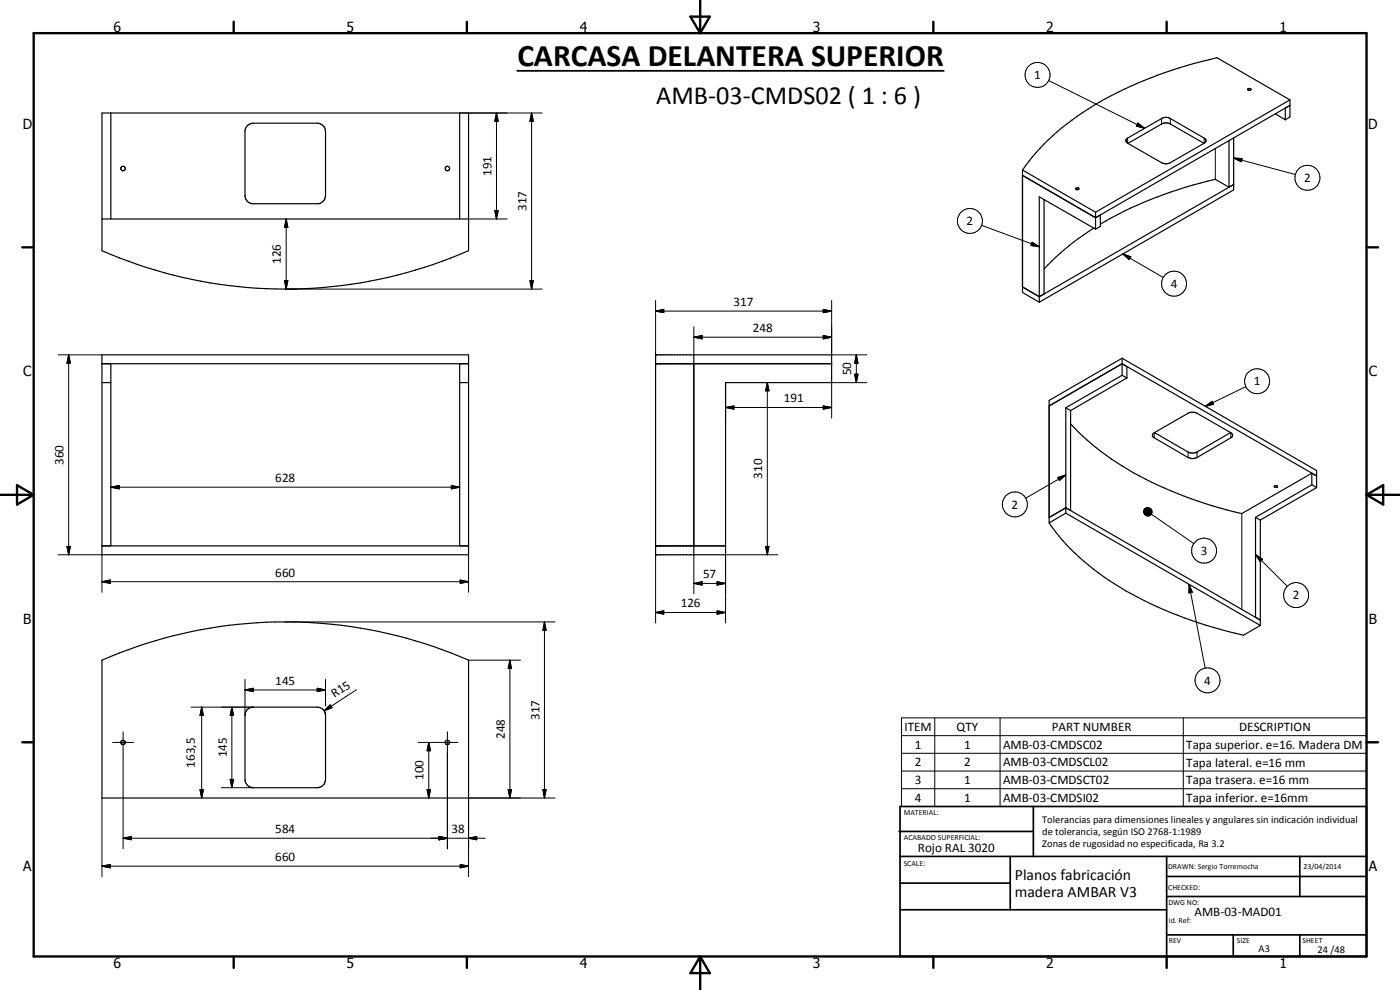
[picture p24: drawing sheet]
<svg xmlns="http://www.w3.org/2000/svg" width="420mm" height="297mm" viewBox="0 0 420 297" stroke-linecap="round" stroke-linejoin="round" font-family="sans-serif">
<defs><g id="words">
<text font-size="9.4" x="155.3" y="19.9">CARCASA DELANTERA SUPERIOR</text>
<text font-size="7.9" x="197" y="31.2">AMB-03-CMDS02 ( 1 : 6 )</text>
<g font-size="4.7">
<text x="304.6" y="263.9">Planos fabricación</text>
<text x="304.6" y="269.3">madera AMBAR V3</text>
</g>
<g font-size="4.2">
<text x="34" y="9.6">6</text>
<text x="104" y="9.6">5</text>
<text x="174" y="9.6">4</text>
<text x="244" y="9.6">3</text>
<text x="314" y="9.6">2</text>
<text x="384" y="9.6">1</text>
<text x="6.8" y="38.7">D</text>
<text x="410.6" y="38.7">D</text>
<text x="7" y="112.9">C</text>
<text x="410.8" y="112.9">C</text>
<text x="7" y="187.1">B</text>
<text x="410.8" y="187.1">B</text>
<text x="7" y="261.4">A</text>
<text x="410.8" y="261.4">A</text>
<text x="34" y="290.4">6</text>
<text x="104" y="290.4">5</text>
<text x="174" y="290.4">4</text>
<text x="244" y="290.4">3</text>
<text x="314" y="290.4">2</text>
<text x="384" y="290.4">1</text>
</g>
<g font-size="3.9">
<text x="310.4" y="23.8">1</text>
<text x="147.5" y="52.8" transform="rotate(-90 147.5 52.8)">191</text>
<text x="391.4" y="54.7">2</text>
<text x="158" y="63.3" transform="rotate(-90 158 63.3)">317</text>
<text x="290.1" y="67.6">2</text>
<text x="84.3" y="79.2" transform="rotate(-90 84.3 79.2)">126</text>
<text x="351.4" y="86.4">4</text>
<text x="220.2" y="91.8">317</text>
<text x="225.9" y="99.7">248</text>
<text x="255.4" y="112.6" transform="rotate(-90 255.4 112.6)">50</text>
<text x="376.3" y="115.7">1</text>
<text x="235.2" y="120.7">191</text>
<text x="19.1" y="139.5" transform="rotate(-90 19.1 139.5)">360</text>
<text x="228.7" y="143.6" transform="rotate(-90 228.7 143.6)">310</text>
<text x="82.6" y="144.7">628</text>
<text x="303.6" y="152.6">2</text>
<text x="360.4" y="166.5">3</text>
<text x="82.6" y="173">660</text>
<text x="211" y="173.5">57</text>
<text x="388" y="179.8">2</text>
<text x="204.3" y="182.2">126</text>
<text x="82.6" y="205.4">145</text>
<text x="100.4" y="209.5" transform="rotate(-33 100.4 209.5)">R15</text>
<text x="361.4" y="205.4">4</text>
<text x="151.5" y="221.7" transform="rotate(-90 151.5 221.7)">248</text>
<text x="161.9" y="216" transform="rotate(-90 161.9 216)">317</text>
<text x="271.4" y="219.3">ITEM</text>
<text x="287.1" y="219.3">QTY</text>
<text x="315.7" y="219.3">PART NUMBER</text>
<text x="371.9" y="219.3">DESCRIPTION</text>
<text x="68.1" y="227.2" transform="rotate(-90 68.1 227.2)">145</text>
<text x="274.5" y="224.7">1</text>
<text x="289.3" y="224.7">1</text>
<text x="301" y="224.7">AMB-03-CMDSC02</text>
<text x="356" y="224.7">Tapa superior. e=16. Madera DM</text>
<text x="58.5" y="230.3" transform="rotate(-90 58.5 230.3)">163,5</text>
<text x="274.5" y="230">2</text>
<text x="289.3" y="230">2</text>
<text x="301" y="230">AMB-03-CMDSCL02</text>
<text x="356" y="230">Tapa lateral. e=16 mm</text>
<text x="127.1" y="234.1" transform="rotate(-90 127.1 234.1)">100</text>
<text x="274.5" y="235.2">3</text>
<text x="289.3" y="235.2">1</text>
<text x="301" y="235.2">AMB-03-CMDSCT02</text>
<text x="356" y="235.2">Tapa trasera. e=16 mm</text>
<text x="274.5" y="240.6">4</text>
<text x="289.3" y="240.6">1</text>
<text x="301" y="240.6">AMB-03-CMDSI02</text>
<text x="356" y="240.7">Tapa inferior. e=16mm</text>
<text x="82.6" y="249.9">584</text>
<text x="135.5" y="249.9">38</text>
<text x="275.5" y="255.7">Rojo RAL 3020</text>
<text x="82.6" y="258.3">660</text>
<text x="358.5" y="275">AMB-03-MAD01</text>
</g>
<g font-size="3.1">
<text x="312.7" y="246.8">Tolerancias para dimensiones lineales y angulares sin indicación individual</text>
<text x="312.7" y="250.4">de tolerancia, según ISO 2768-1:1989</text>
<text x="312.7" y="254">Zonas de rugosidad no especificada, Ra 3.2</text>
<text x="377.7" y="285.6">A3</text>
<text x="395.4" y="285.9">24 /48</text>
</g>
<g font-size="2.4">
<text x="271.2" y="244.4">MATERIAL:</text>
<text x="271.3" y="252">ACABADO SUPERFICIAL:</text>
<text x="271.2" y="259.7">SCALE:</text>
<text x="350.6" y="260.8">DRAWN: Sergio Torremocha</text>
<text x="391.2" y="260.6">23/04/2014</text>
<text x="350.6" y="267">CHECKED:</text>
<text x="350.6" y="271.4">DWG NO:</text>
<text x="350.8" y="276.9">Id. Ref:</text>
<text x="350.8" y="282.8">REV</text>
<text x="371.2" y="282.9">SIZE</text>
<text x="390.9" y="282.9">SHEET</text>
</g>
</g></defs>
<g fill="none" stroke="#000" stroke-width=".35">
<path d="M30.6 33.9h110v41.3a137.3 137.3 0 0 1-110 0zM33.3 33.9v31.8M74.1 37.8l.9-.6 1-.2h19.2a2.55 2.55 0 0 1 2.5 2.5v19.1a2.57 2.57 0 0 1-2.2 2.5h-19.9a2.49 2.49 0 0 1-2.1-2.5v-19.1l.1-.7zM138 33.9v31.8M374.5 26.7a.44 .44 0 0 1 .6-.3 .44 .44 0 0 1 .2 .7h-.7zM382.7 34.2l3 1.7M385.7 35.9v-3.5l1.4-.8-58.3 33.7M387.1 30l-21.9-12.7a118.3 118.3 0 0 0-43.5 18.8 62.9 62.9 0 0 0-14.8 14.9M387.1 30v5.1l-1.4 .8M387.1 30l-58.3 33.7M306.9 51v36.8l5 2.9M306.9 51l21.9 12.7"/>
<path d="M306.9 52.6l21.9 12.7M313.3 59.9v28.3l-1.4 .8M322.9 56.5l.5-.2 .4 .3a.47 .47 0 0 1-.5 .3 .47 .47 0 0 1-.4-.4zM338.1 41.7l10.5-6.1a2.68 2.68 0 0 1 2.6 0l10.2 5.8a.8 .8 0 0 1 .5 .8 .8 .8 0 0 1-.5 .8l-10.2 5.8a2.68 2.68 0 0 1-2.6 0l-10.2-5.8-.5-.5zM338.5 43l10.3-5.9 .9-.2 1.5 .3 10.1 5.8M368.8 42.2v14l-4.1-2.4a120.7 120.7 0 0 0-34.5 13.5M370.2 55.4l-58.3 33.6M370.2 41.4v15.6l-58.3 33.7M30.6 65.7h110M328.2 68.5a72.8 72.8 0 0 0-14.9 12.2M328.8 63.7v5M328.8 65.3l1.4-.8v3.4l-1.4 .8"/>
<path d="M328.8 68.7l-16.9-9.6v31.6M306.9 86.1l5 2.9M30.6 106.5h110v60h-110zM30.6 109.1h110M30.6 114.8h2.7M33.3 109.1v54.7M138 109.1v54.7M138 114.8h2.6M196.8 106.5h52.8v8.3h-31.8v51.7h-21zM196.8 109.1h52.8M208.2 106.5v60M336.8 107.5l-21.9 12.6v36.8"/>
<path d="M336.8 107.5l58.3 33.7v5.1M336.8 107.5v5.1M336.8 109.1l58.3 33.7-1.4-.8M336.8 109.1l-21.9 12.7M336.8 112.6l1.4 .8M336.8 109.1l1.4 .9v3.4M336.8 112.6l-16.9 9.7M338.2 113.4l-16.9 9.8M319.9 122.3l1.4 .9M319.9 122.3v31.7M321.3 127.2a87 87 0 0 0 34.1 21.7l8.4 2.9 8.9 2.3 21-12.1M321.3 123.2v30l-1.4-.8"/>
<path d="M346 130.2l10.6-6.2a2.79 2.79 0 0 1 2.6 0l10.2 5.8a.82 .82 0 0 1 .5 .8 .82 .82 0 0 1-.5 .8l-10.2 5.9-1.5 .3-1.1-.3-10.4-6.1-.3-.5zM346.5 129.8l10.1 5.8a3.1 3.1 0 0 0 2.6 0l10.1-5.8M314.9 156.9a71 71 0 0 0 26.6 22.3 128.4 128.4 0 0 0 31.7 11.4l5-2.9M319.9 152.4l58.3 33.7-1.4-.9v-30M319.9 152.4l-5 2.9M319.9 154l58.3 33.7M319.9 154l-5 2.9M376.8 155.2l1.4 .8M378.2 156v31.7M382.5 145.8h.9a.44 .44 0 0 1-.5 .5 .44 .44 0 0 1-.4-.5zM393.7 142v3.5M393.7 145.5l1.4 .8"/>
<path d="M393.7 145.5l-16.9 9.7M395.1 146.3l-16.9 9.7M30.6 163.8h110M196.8 163.8h21M30.6 198.1a137.3 137.3 0 0 1 110 0v41.3h-110zM74.1 213l.9-.6 1-.2h19.2a2.51 2.51 0 0 1 2.5 2.5v19.1a2.46 2.46 0 0 1-2.5 2.5h-19.2a2.52 2.52 0 0 1-2.5-2.5v-19.1l.1-.7z"/>
<circle cx="36.9" cy="50.6" r=".66"/>
<circle cx="134.2" cy="50.6" r=".67"/>
<circle cx="36.9" cy="222.7" r=".68"/>
<circle cx="134.2" cy="222.8" r=".67"/>
</g>
<g fill="#000">
<circle cx="196.8" cy="106.5" r=".18"/>
<circle cx="196.8" cy="109.1" r=".18"/>
<circle cx="196.8" cy="163.8" r=".18"/>
<circle cx="196.8" cy="166.5" r=".18"/>
</g>
<g fill="none" stroke="#000" stroke-width=".3">
<path d="M138 33.9h24.7M149 33.9l.5 2.5h-1zM149 33.9v31.8M159.5 33.9l.6 2.5h-1.1zM159.5 33.9v52.8M314.7 24.2l28.8 14.3M341.5 36.9l2 1.6-2.4-.7zM348.6 35.6v1.6M351.2 35.6v1.6M338.4 41.4v1.6M361.4 41.4v1.6M364.7 44.6v9.2"/>
<path d="M370.2 47.4l2.6 .2-.3 1zM370.2 47.4l18.6 5M85.9 65.7l.5 2.5h-1zM85.9 65.7v21M140.6 65.7h11.6M148.5 63.2h1l-.5 2.5zM294.6 67.6l17.3 6.4M309.7 72.7l2.2 1.3-2.5-.3zM337 76.2l2.4 .8-.5 .9zM337 76.2l12.1 7M85.4 84.2h1l-.5 2.5zM85.6 86.7h77.1"/>
<path d="M159 84.2h1.1l-.6 2.5zM196.8 93.3l2.4-.5v1zM196.8 93.3h52.8M196.8 90.2v16.3M208.2 98v8.5M247 92.8l2.6 .5-2.6 .5zM247.1 92.8l2.5 .5-2.5 .5zM249.6 90.2v16.3h10.6M17.4 106.5h13.2M20.6 106.5l.5 2.5h-1zM20.6 106.5v60M208.2 101.2l2.5-.5v1z"/>
<path d="M208.2 101.2h41.4M217.8 114.8v10.6M230.3 114.8l.5 2.5h-1zM230.3 114.8v51.7M247 100.7l2.6 .5-2.6 .5zM247.1 100.7l2.5 .5-2.5 .5zM256.5 112.3h1l-.5 2.5zM257 106.5l.5 2.5h-1zM257 106.5v8.3M260.2 114.8h-10.6v10.6M373.9 116l-12.2 5.9M217.8 122.3l2.4-.5v1z"/>
<path d="M217.8 122.3h31.8M247 121.8l2.6 .5-2.6 .5zM247.1 121.8l2.5 .5-2.5 .5zM346.4 129.8v1.6M356.6 135.6v1.7M359.2 135.6v1.7M361.7 121.9l2.1-1.5 .4 .9zM369.4 129.8v1.6M33.3 146.2l2.5-.5v1zM33.3 146.2h104.7M135.5 145.7l2.5 .5-2.5 .5zM317.4 143.3l2.5-.8-1.9 1.7z"/>
<path d="M319.9 142.5l-12.1 7M343.5 152.9l-.2 .4zM343.5 152.9l-.2 .7zM343.5 152.9l-.2 1zM343.5 152.9l-.1 1.2zM343.5 152.9l.1 1.4-.2-.2zM343.5 152.9l.2 1.7zM343.5 152.9l.5 1.8-.3-.1zM343.5 152.9l.7 1.9-.2-.1zM343.5 152.9l1 1.9h-.3zM343.5 152.9l1.3 1.9h-.3zM343.5 152.9l1.5 1.8-.2 .1z"/>
<path d="M343.5 152.9l1.8 1.7-.3 .1zM343.5 152.9l2 1.5-.2 .2zM343.5 152.9l2.1 1.3-.1 .2zM343.5 152.9l2.2 1-.1 .3zM343.5 152.9l2.3 .8-.1 .2zM343.5 152.9l2.2 .5 .1 .3zM343.5 152.9l2.2 .2v.3zM343.5 152.9h2.1l.1 .2zM343.5 152.9l1.9-.2 .2 .2zM343.5 152.9l1.6-.4 .3 .2zM343.5 152.9l1.4-.5 .2 .1zM343.5 152.9l1.1-.6 .3 .1z"/>
<path d="M343.5 152.9l1.1-.6zM343.5 152.9l.9-.6zM343.5 153h2.2M343.5 152.8h2.1M343.7 152.7l.2-.2-.4 .4zM343.7 152.7l-.2 .2zM343.9 152.5l.2-.1-.6 .5zM345.5 154.3l12.8 8.8M372.7 154.1v28.8M17.4 166.5h13.2v11.2M20.1 164h1l-.5 2.5zM30.6 174.5l2.5-.5v1z"/>
<path d="M30.6 174.5h110M138.1 174l2.5 .5-2.5 .5zM140.6 166.5v11.2M196.8 166.5v20.4M208.2 175l2.5-.5v1.1zM208.2 166.5v11.7M208.2 175h9.6M215.2 174.5l2.6 .5-2.6 .6zM229.8 164h1l-.5 2.5zM233.5 166.5h-15.7v20.4M356.9 175.3l.9 2.4-1 .2zM356.9 175.3l4.8 25.1"/>
<path d="M376.8 166.4l2.1 1.4-.7 .7zM376.8 166.4l9.6 9.5M85.6 186.6h81M140.6 198.1h15.6M153 198.1l.5 2.5h-1zM153 198.1v41.3M163.4 186.6l.5 2.5h-1zM163.4 186.6v52.8M196.8 183.8l2.4-.5v1zM196.8 183.8h21M215.2 183.3l2.6 .5-2.6 .5zM36.9 219.6v35.1"/>
<path d="M57.4 212.2h18.6M60.5 212.2l.5 2.5h-1zM60.5 212.2v27.2M69.6 212.2l.5 2.5h-1zM69.6 212.2v24.1M73.5 207l2.5-.5v1zM73.5 207h24.2M73.5 203.8v10.9M95.2 206.5l2.5 .5-2.5 .5zM97.3 213.3l1.8-1.8 .5 .8zM97.7 203.8v8M97.7 213.7v1"/>
<path d="M107 207l-9.7 6.3M134.3 219.6v35.1M270.5 215.4h139.6v26.6h-139.6zM280.5 215.4v26.6M300.1 215.4v26.6M355.1 215.4v26.6M30.6 239.4v23.7M33.8 222.8h6.3M60 236.9h1l-.5 2.5zM66.4 236.3h9.6M69.1 233.8h1l-.5 2.5zM125.5 222.8h11.9"/>
<path d="M128.2 236.9h1l-.5 2.5zM128.7 222.8l.5 2.5h-1zM128.7 222.8v16.6M152.5 236.9h1l-.5 2.5zM162.9 236.9h1l-.5 2.5zM166.6 239.4h-26v23.7M270.5 220.7h139.6M270.5 226h139.6M270.5 231.4h139.6M270.5 236.6h139.6M30.6 259.9l2.5-.5v1zM30.6 259.9h110"/>
<path d="M36.9 251.5l2.5-.5v1zM36.9 251.5h108.7M131.8 251l2.5 .5-2.5 .5zM138.1 259.4l2.5 .5-2.5 .5zM140.6 251.5l2.5-.5v1z"/>
<circle cx="311.4" cy="22.5" r="3.8"/>
<circle cx="392.4" cy="53.4" r="3.8"/>
<circle cx="291.1" cy="66.3" r="3.7"/>
<circle cx="352.3" cy="85.1" r="3.7"/>
<circle cx="377.3" cy="114.4" r="3.7"/>
<circle cx="304.6" cy="151.3" r="3.8"/>
<circle cx="361.4" cy="165.2" r="3.7"/>
<circle cx="389" cy="178.6" r="3.7"/>
<circle cx="362.4" cy="204.1" r="3.7"/>
</g>
<g fill="none" stroke="#000" stroke-width=".71">
<path d="M10.1 9.9h400v277.1h-400zM70.1 6.5v3.4M140.1 6.5v3.4M207.2 5h5.8l-2.9 4.9zM210.1 0v9.9M280.1 6.5v3.4M350.1 6.5v3.4M6.7 74.2h3.4M410.1 74.2h3.5M.1 148.5h10M5.1 145.6l5 2.9-5 2.9zM410.1 148.5h10"/>
<path d="M410.1 148.5l5-2.9v5.8zM6.7 222.7h3.4M410.1 222.7h3.5M70.1 287v3.4M140.1 287v3.4M210.1 287v10M210.1 287l2.9 5h-5.8zM280.1 287v3.4M350.1 287v3.4"/>
</g>
<g fill="none" stroke="#000" stroke-width=".51">
<path d="M269.8 249.5h40.3M270.1 242h140v45h-140zM270.1 257h140M303.2 257v16M310.1 242v15M350.1 257v30M390.1 257v12M270.1 265h33.1M270.1 273h80M350.1 269h60M350.1 263h60M350.1 280.5h60"/>
<path d="M370.1 280.5v6.5M390.1 280.5v6.5"/>
</g>
<path d="M155.2 21.3h128" fill="none" stroke="#000" stroke-width=".53"/>
<g fill="#000">
<path d="M149 33.9l.5 2.5h-1zM159.5 33.9l.6 2.5h-1.1zM341.5 36.9l2 1.6-2.4-.7zM370.2 47.4l2.6 .2-.3 1zM85.9 65.7l.5 2.5h-1zM148.5 63.2h1l-.5 2.5zM309.7 72.7l2.2 1.3-2.5-.3zM337 76.2l2.4 .8-.5 .9zM85.4 84.2h1l-.5 2.5zM159 84.2h1.1l-.6 2.5zM196.8 93.3l2.4-.5v1zM247.1 92.8l2.5 .5-2.5 .5z"/>
<path d="M20.6 106.5l.5 2.5h-1zM208.2 101.2l2.5-.5v1zM230.3 114.8l.5 2.5h-1zM247.1 100.7l2.5 .5-2.5 .5zM256.5 112.3h1l-.5 2.5zM257 106.5l.5 2.5h-1zM217.8 122.3l2.4-.5v1zM247.1 121.8l2.5 .5-2.5 .5zM361.7 121.9l2.1-1.5 .4 .9zM33.3 146.2l2.5-.5v1zM135.5 145.7l2.5 .5-2.5 .5zM317.4 143.3l2.5-.8-1.9 1.7z"/>
<path d="M343.5 152.9l-.2 .4zM343.5 152.9l-.2 .7zM343.5 152.9l-.2 1zM343.5 152.9l-.1 1.2zM343.5 152.9l.1 1.4-.2-.2zM343.5 152.9l.2 1.7zM343.5 152.9l.5 1.8-.3-.1zM343.5 152.9l.7 1.9-.2-.1zM343.5 152.9l1 1.9h-.3zM343.5 152.9l1.3 1.9h-.3zM343.5 152.9l1.5 1.8-.2 .1zM343.5 152.9l1.8 1.7-.3 .1z"/>
<path d="M343.5 152.9l2 1.5-.2 .2zM343.5 152.9l2.1 1.3-.1 .2zM343.5 152.9l2.2 1-.1 .3zM343.5 152.9l2.3 .8-.1 .2zM343.5 152.9l2.2 .5 .1 .3zM343.5 152.9l2.2 .2v.3zM343.5 152.9l1.6-.4 .3 .2zM343.5 152.9l1.4-.5 .2 .1zM343.5 152.9l1.1-.6 .3 .1zM343.5 152.9l1.1-.6zM343.5 152.9l.9-.6zM343.9 152.5l.2-.1-.6 .5z"/>
<path d="M343.7 152.7l.2-.2-.4 .4zM343.7 152.7l-.2 .2zM20.1 164h1l-.5 2.5zM30.6 174.5l2.5-.5v1zM138.1 174l2.5 .5-2.5 .5zM208.2 175l2.5-.5v1.1zM215.2 174.5l2.6 .5-2.6 .6zM229.8 164h1l-.5 2.5zM356.9 175.3l.9 2.4-1 .2zM376.8 166.4l2.1 1.4-.7 .7zM163.4 186.6l.5 2.5h-1zM196.8 183.8l2.4-.5v1z"/>
<path d="M215.2 183.3l2.6 .5-2.6 .5zM60.5 212.2l.5 2.5h-1zM69.6 212.2l.5 2.5h-1zM73.5 207l2.5-.5v1zM95.2 206.5l2.5 .5-2.5 .5zM97.3 213.3l1.8-1.8 .5 .8zM153 198.1l.5 2.5h-1zM60 236.9h1l-.5 2.5zM69.1 233.8h1l-.5 2.5zM128.2 236.9h1l-.5 2.5zM128.7 222.8l.5 2.5h-1zM152.5 236.9h1l-.5 2.5z"/>
<path d="M162.9 236.9h1l-.5 2.5zM30.6 259.9l2.5-.5v1zM36.9 251.5l2.5-.5v1zM131.8 251l2.5 .5-2.5 .5zM140.6 251.5l2.5-.5v1zM138.1 259.4l2.5 .5-2.5 .5z"/>
</g>
<use href="#words"/>
</svg>
